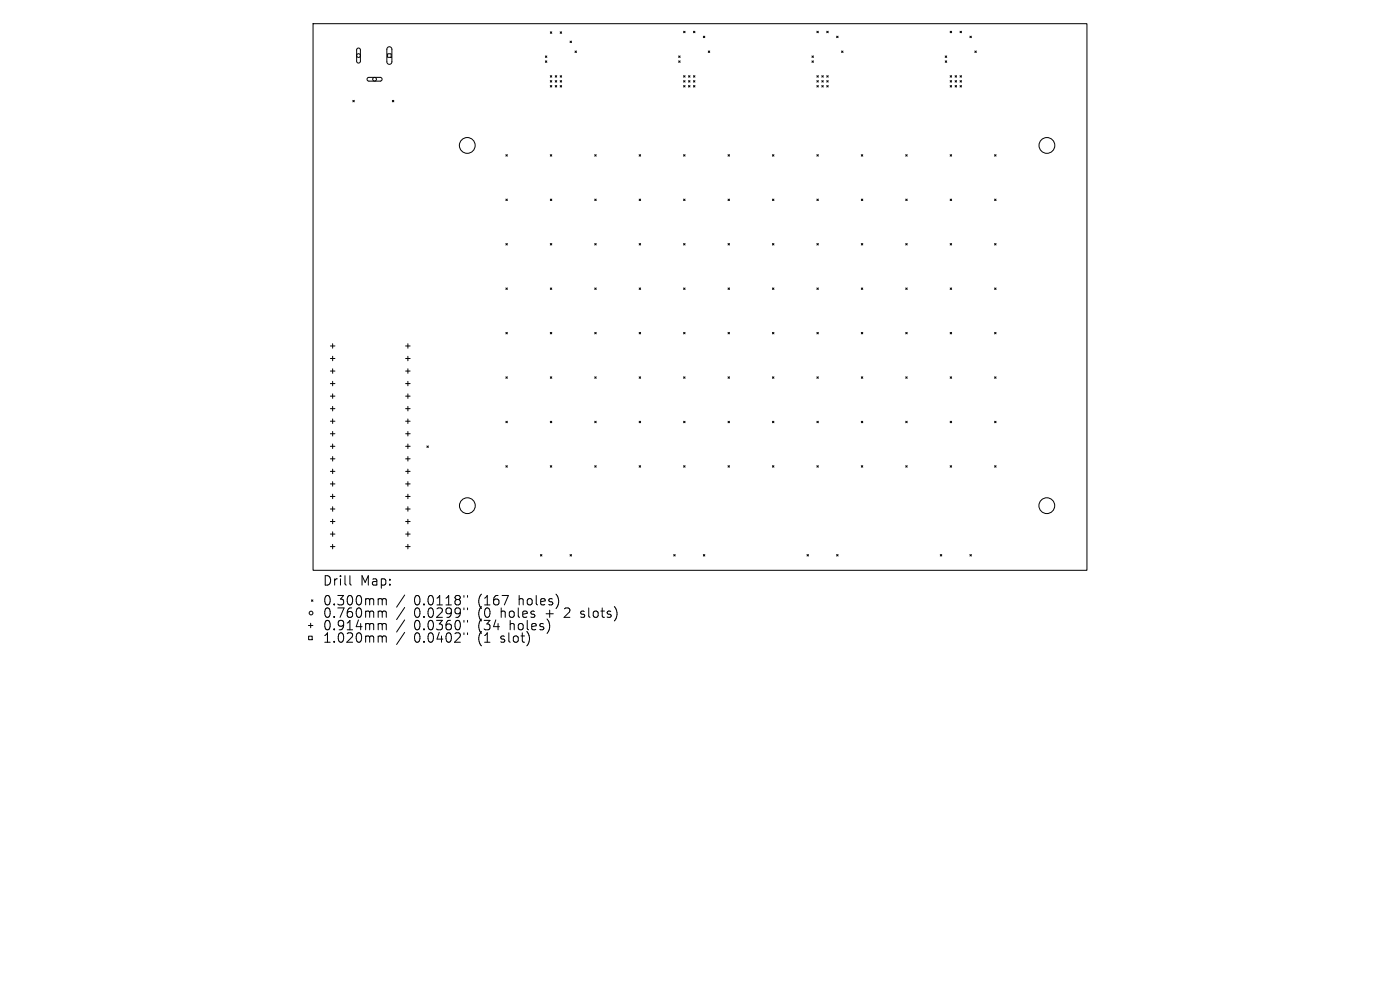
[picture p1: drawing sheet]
<svg xmlns="http://www.w3.org/2000/svg" width="297mm" height="210mm" viewBox="0 0 297 210" stroke-linecap="round" stroke-linejoin="round" font-family="sans-serif">
<defs><g id="words">
<g font-size="2.8">
<text x="68.4" y="124.5">Drill</text>
<text x="76.4" y="124.5">Map:</text>
<text x="68.4" y="128.7">0.300mm</text>
<text x="68.4" y="131.3">0.760mm</text>
<text x="87.8" y="128.7">0.0118&quot;</text>
<text x="87.8" y="131.3">0.0299&quot;</text>
<text x="101.6" y="128.7">(167</text>
<text x="101.6" y="131.3">(0</text>
<text x="106.5" y="131.3">holes</text>
<text x="110.3" y="128.7">holes)</text>
<text x="116.2" y="131.3">+</text>
<text x="120.4" y="131.3">2</text>
<text x="124.1" y="131.3">slots)</text>
<text x="68.4" y="134">0.914mm</text>
<text x="68.4" y="136.6">1.020mm</text>
<text x="87.8" y="134">0.0360&quot;</text>
<text x="87.8" y="136.6">0.0402&quot;</text>
<text x="101.6" y="134">(34</text>
<text x="101.6" y="136.6">(1</text>
<text x="106.5" y="136.6">slot)</text>
<text x="108.4" y="134">holes)</text>
</g>
</g></defs>
<g fill="none" stroke="#000" stroke-width=".21">
<path d="M66.4 5h164.2v116h-164.2zM75.8 10.3l.4-.1 .3 .4v2.4l-.4 .4-.3-.1-.1-.3zM78 16.5l2.7-.1 .3 .2 .1 .2-.4 .4h-2.5l-.3-.3zM82.2 10.1l.6-.1 .3 .4v2.8l-.2 .3-.3 .1-.3-.1-.2-.3v-2.8zM82.2 11.4h.8v.8h-.8zM115.7 11.9l.3 .3M115.7 12.9l.3 .3M116 11.9l-.3 .3M116 12.9l-.3 .3M116.7 6.8l.4 .3M116.7 16.1l.4 .3M116.7 17.1l.4 .3"/>
<path d="M116.7 18.1l.4 .4M117.1 6.8l-.4 .3M117.1 16.1l-.4 .3M117.1 17.1l-.4 .3M117.1 18.1l-.4 .4M117.8 17.1l.3 .3M117.8 18.1l.3 .4M117.8 16.1l.3 .3M118.1 16.1l-.3 .3M118.1 17.1l-.3 .3M118.1 18.1l-.3 .4M118.8 16.1l.4 .3"/>
<path d="M118.8 18.1l.4 .4M118.8 17.1l.4 .3M118.8 6.8l.4 .3M119.2 16.1l-.4 .3M119.2 17.1l-.4 .3M119.2 6.8l-.4 .3M119.2 18.1l-.4 .4M120.9 8.7l.3 .3M121.2 8.7l-.3 .3M122 10.8l.3 .3M122.3 10.8l-.3 .3M144 11.9l.3 .3"/>
<path d="M144 12.9l.3 .3M144.3 11.9l-.3 .3M144.3 12.9l-.3 .3M145 6.6l.3 .3M145 16.1l.3 .3M145 17.1l.3 .3M145 18.1l.3 .4M145.3 6.6l-.3 .3M145.3 16.1l-.3 .3M145.3 17.1l-.3 .3M145.3 18.1l-.3 .4M146.1 17.1l.3 .3"/>
<path d="M146.1 18.1l.3 .4M146.1 16.1l.3 .3M146.4 16.1l-.3 .3M146.4 17.1l-.3 .3M146.4 18.1l-.3 .4M147.1 16.1l.3 .3M147.1 18.1l.3 .4M147.1 17.1l.3 .3M147.1 6.6l.3 .3M147.4 16.1l-.3 .3M147.4 17.1l-.3 .3M147.4 6.6l-.3 .3"/>
<path d="M147.4 18.1l-.3 .4M149.2 7.7l.3 .3M149.5 7.7l-.3 .3M150.3 10.8l.3 .3M150.6 10.8l-.3 .3M172.2 11.9l.4 .3M172.2 12.9l.4 .3M172.6 12.9l-.4 .3M172.6 11.9l-.4 .3M173.3 6.6l.3 .3M173.3 16.1l.3 .3M173.3 17.1l.3 .3"/>
<path d="M173.3 18.1l.3 .4M173.6 6.6l-.3 .3M173.6 16.1l-.3 .3M173.6 17.1l-.3 .3M173.6 18.1l-.3 .4M174.3 17.1l.4 .3M174.3 18.1l.4 .4M174.3 16.1l.4 .3M174.7 16.1l-.4 .3M174.7 17.1l-.4 .3M174.7 18.1l-.4 .4M175.4 16.1l.3 .3"/>
<path d="M175.4 18.1l.3 .4M175.4 17.1l.3 .3M175.4 6.6l.3 .3M175.7 16.1l-.3 .3M175.7 17.1l-.3 .3M175.7 6.6l-.3 .3M175.7 18.1l-.3 .4M177.5 7.7l.3 .3M177.8 7.7l-.3 .3M178.5 10.8l.3 .3M178.8 10.8l-.3 .3M200.5 11.9l.3 .3"/>
<path d="M200.5 12.9l.3 .3M200.8 11.9l-.3 .3M200.8 12.9l-.3 .3M201.6 6.6l.3 .3M201.6 16.1l.3 .3M201.6 17.1l.3 .3M201.6 18.1l.3 .4M201.9 6.6l-.3 .3M201.9 16.1l-.3 .3M201.9 17.1l-.3 .3M201.9 18.1l-.3 .4M202.6 17.1l.3 .3"/>
<path d="M202.6 18.1l.3 .4M202.6 16.1l.3 .3M202.9 16.1l-.3 .3M202.9 17.1l-.3 .3M202.9 18.1l-.3 .4M203.7 16.1l.3 .3M203.7 18.1l.3 .4M203.7 17.1l.3 .3M203.7 6.6l.3 .3M204 16.1l-.3 .3M204 17.1l-.3 .3M204 6.6l-.3 .3"/>
<path d="M204 18.1l-.3 .4M205.8 7.7l.3 .3M206.1 7.7l-.3 .3M206.8 10.8l.3 .3M207.1 10.8l-.3 .3M74.9 21.3l.3 .3M75.2 21.3l-.3 .3M83.2 21.3l.3 .3M83.5 21.3l-.3 .3M107.3 32.8l.3 .3M107.6 32.8l-.3 .3M116.7 32.8l.4 .3"/>
<path d="M117.1 32.8l-.4 .3M126.2 32.8l.3 .3M126.5 32.8l-.3 .3M135.6 32.8l.3 .3M135.9 32.8l-.3 .3M145 32.8l.3 .3M145.3 32.8l-.3 .3M154.4 32.8l.4 .3M154.8 32.8l-.4 .3M163.9 32.8l.3 .3M164.2 32.8l-.3 .3M173.3 32.8l.3 .3"/>
<path d="M173.6 32.8l-.3 .3M182.7 32.8l.3 .3M183 32.8l-.3 .3M192.1 32.8l.4 .3M192.5 32.8l-.4 .3M201.6 32.8l.3 .3M201.9 32.8l-.3 .3M211 32.8l.3 .3M211.3 32.8l-.3 .3M107.3 42.2l.3 .3M107.3 51.7l.3 .3M107.6 42.2l-.3 .3"/>
<path d="M107.6 51.7l-.3 .3M116.7 51.7l.4 .3M116.7 42.2l.4 .3M117.1 42.2l-.4 .3M117.1 51.7l-.4 .3M126.2 42.2l.3 .3M126.2 51.7l.3 .3M126.5 42.2l-.3 .3M126.5 51.7l-.3 .3M135.6 51.7l.3 .3M135.6 42.2l.3 .3M135.9 42.2l-.3 .3"/>
<path d="M135.9 51.7l-.3 .3M145 42.2l.3 .3M145 51.7l.3 .3M145.3 42.2l-.3 .3M145.3 51.7l-.3 .3M154.4 42.2l.4 .3M154.4 51.7l.4 .3M154.8 51.7l-.4 .3M154.8 42.2l-.4 .3M163.9 51.7l.3 .3M163.9 42.2l.3 .3M164.2 42.2l-.3 .3"/>
<path d="M164.2 51.7l-.3 .3M173.3 42.2l.3 .3M173.3 51.7l.3 .3M173.6 42.2l-.3 .3M173.6 51.7l-.3 .3M182.7 42.2l.3 .3M182.7 51.7l.3 .3M183 42.2l-.3 .3M183 51.7l-.3 .3M192.1 42.2l.4 .3M192.1 51.7l.4 .3M192.5 42.2l-.4 .3"/>
<path d="M192.5 51.7l-.4 .3M201.6 42.2l.3 .3M201.6 51.7l.3 .3M201.9 42.2l-.3 .3M201.9 51.7l-.3 .3M211 42.2l.3 .3M211 51.7l.3 .3M211.3 42.2l-.3 .3M211.3 51.7l-.3 .3M70.1 73.4h.9M70.1 76.1h.9M70.1 78.7h.9"/>
<path d="M70.6 72.9v1M70.6 75.6v.9M70.6 78.2v1M86.1 73.4h.9M86.1 76.1h.9M86.1 78.7h.9M86.5 72.9v1M86.5 75.6v.9M86.5 78.2v1M107.3 61.1l.3 .3M107.3 70.5l.3 .3M107.3 79.9l.3 .4"/>
<path d="M107.6 61.1l-.3 .3M107.6 70.5l-.3 .3M107.6 79.9l-.3 .4M116.7 61.1l.4 .3M116.7 70.5l.4 .3M116.7 79.9l.4 .4M117.1 61.1l-.4 .3M117.1 70.5l-.4 .3M117.1 79.9l-.4 .4M126.2 79.9l.3 .4M126.2 61.1l.3 .3M126.2 70.5l.3 .3"/>
<path d="M126.5 61.1l-.3 .3M126.5 79.9l-.3 .4M126.5 70.5l-.3 .3M135.6 61.1l.3 .3M135.6 70.5l.3 .3M135.6 79.9l.3 .4M135.9 70.5l-.3 .3M135.9 61.1l-.3 .3M135.9 79.9l-.3 .4M145 79.9l.3 .4M145 61.1l.3 .3M145 70.5l.3 .3"/>
<path d="M145.3 61.1l-.3 .3M145.3 70.5l-.3 .3M145.3 79.9l-.3 .4M154.4 61.1l.4 .3M154.4 70.5l.4 .3M154.4 79.9l.4 .4M154.8 61.1l-.4 .3M154.8 70.5l-.4 .3M154.8 79.9l-.4 .4M163.9 61.1l.3 .3M163.9 70.5l.3 .3M163.9 79.9l.3 .4"/>
<path d="M164.2 61.1l-.3 .3M164.2 70.5l-.3 .3M164.2 79.9l-.3 .4M173.3 61.1l.3 .3M173.3 70.5l.3 .3M173.3 79.9l.3 .4M173.6 61.1l-.3 .3M173.6 70.5l-.3 .3M173.6 79.9l-.3 .4M182.7 61.1l.3 .3M182.7 70.5l.3 .3M182.7 79.9l.3 .4"/>
<path d="M183 61.1l-.3 .3M183 70.5l-.3 .3M183 79.9l-.3 .4M192.1 61.1l.4 .3M192.1 70.5l.4 .3M192.1 79.9l.4 .4M192.5 61.1l-.4 .3M192.5 70.5l-.4 .3M192.5 79.9l-.4 .4M201.6 61.1l.3 .3M201.6 70.5l.3 .3M201.6 79.9l.3 .4"/>
<path d="M201.9 61.1l-.3 .3M201.9 70.5l-.3 .3M201.9 79.9l-.3 .4M211 61.1l.3 .3M211 70.5l.3 .3M211 79.9l.3 .4M211.3 61.1l-.3 .3M211.3 70.5l-.3 .3M211.3 79.9l-.3 .4M70.1 81.4h.9M70.1 84h.9M70.1 86.7h.9"/>
<path d="M70.1 89.4h.9M70.1 92h.9M70.1 94.7h.9M70.1 97.3h.9M70.1 100h.9M70.6 80.9v.9M70.6 83.6v.9M70.6 86.2v1M70.6 88.9v.9M70.6 91.5v1M70.6 94.2v.9M70.6 96.9v.9"/>
<path d="M70.6 99.5v1M86.1 81.4h.9M86.1 84h.9M86.1 86.7h.9M86.1 89.4h.9M86.1 92h.9M86.1 94.7h.9M86.1 97.3h.9M86.1 100h.9M86.5 80.9v.9M86.5 83.6v.9M86.5 86.2v1"/>
<path d="M86.5 88.9v.9M86.5 91.5v1M86.5 94.2v.9M86.5 96.9v.9M86.5 99.5v1M90.6 94.6l.3 .3M90.9 94.6l-.3 .3M107.3 89.4l.3 .3M107.3 98.8l.3 .3M107.6 89.4l-.3 .3M107.6 98.8l-.3 .3M116.7 89.4l.4 .3"/>
<path d="M116.7 98.8l.4 .3M117.1 89.4l-.4 .3M117.1 98.8l-.4 .3M126.2 89.4l.3 .3M126.2 98.8l.3 .3M126.5 89.4l-.3 .3M126.5 98.8l-.3 .3M135.6 89.4l.3 .3M135.6 98.8l.3 .3M135.9 89.4l-.3 .3M135.9 98.8l-.3 .3M145 89.4l.3 .3"/>
<path d="M145 98.8l.3 .3M145.3 89.4l-.3 .3M145.3 98.8l-.3 .3M154.4 89.4l.4 .3M154.4 98.8l.4 .3M154.8 89.4l-.4 .3M154.8 98.8l-.4 .3M163.9 89.4l.3 .3M163.9 98.8l.3 .3M164.2 89.4l-.3 .3M164.2 98.8l-.3 .3M173.3 89.4l.3 .3"/>
<path d="M173.3 98.8l.3 .3M173.6 89.4l-.3 .3M173.6 98.8l-.3 .3M182.7 89.4l.3 .3M182.7 98.8l.3 .3M183 89.4l-.3 .3M183 98.8l-.3 .3M192.1 89.4l.4 .3M192.1 98.8l.4 .3M192.5 89.4l-.4 .3M192.5 98.8l-.4 .3M201.6 89.4l.3 .3"/>
<path d="M201.6 98.8l.3 .3M201.9 89.4l-.3 .3M201.9 98.8l-.3 .3M211 89.4l.3 .3M211 98.8l.3 .3M211.3 89.4l-.3 .3M211.3 98.8l-.3 .3M70.1 102.7h.9M70.1 105.3h.9M70.1 108h.9M70.1 110.6h.9M70.1 113.3h.9"/>
<path d="M70.1 116h.9M70.6 102.2v.9M70.6 104.8v1M70.6 107.5v1M70.6 110.2v.9M70.6 112.8v1M70.6 115.5v.9M86.1 102.7h.9M86.1 105.3h.9M86.1 108h.9M86.1 110.6h.9M86.1 113.3h.9"/>
<path d="M86.1 116h.9M86.5 102.2v.9M86.5 104.8v1M86.5 107.5v1M86.5 110.2v.9M86.5 112.8v1M86.5 115.5v.9M114.6 117.6l.4 .4M115 117.6l-.4 .4M120.9 117.6l.3 .4M121.2 117.6l-.3 .4M142.9 117.6l.3 .4"/>
<path d="M143.2 117.6l-.3 .4M149.2 117.6l.3 .4M149.5 117.6l-.3 .4M171.2 117.6l.3 .4M171.5 117.6l-.3 .4M177.5 117.6l.3 .4M177.8 117.6l-.3 .4M199.5 117.6l.3 .4M199.8 117.6l-.3 .4M205.8 117.6l.3 .4M206.1 117.6l-.3 .4M65.4 132.7h1"/>
<path d="M65.5 134.9h.7v.8h-.7zM65.9 132.2v1M66.1 127.2l.3 .4M66.4 127.2l-.3 .4M74.2 122.1v1.7l.3 .3M80.5 127l.5 .1 .1 .2M80.5 129.6l.5 .1 .1 .2M80.5 132.3l.5 .1 .1 .2M80.5 134.9l.5 .1 .1 .2M81.1 127.3l.3-.3 .5 .1v1.2M81.1 127.3v1M81.1 129.9v1.1"/>
<path d="M81.1 132.6v1M81.1 135.2v1M81.1 129.9l.3-.3 .5 .1v1.3M81.1 132.6l.3-.3 .5 .1v1.2M81.1 135.2l.3-.3 .5 .1v1.2M85.9 126.2l-1.8 2.6M85.9 128.9l-1.8 2.5M85.9 131.5l-1.8 2.6M85.9 134.1l-1.8 2.6M98.4 126.3v.4M98.4 129v.3M98.4 131.6v.4"/>
<path d="M98.4 134.2v.4M99.2 126.3v.4M99.2 129v.3M99.2 131.6v.4M99.2 134.2v.4M123.2 130.9l.2 .1M123.3 129.7v.5"/>
<circle cx="76.1" cy="11.8" r=".4"/>
<circle cx="79.5" cy="16.8" r=".4"/>
<circle cx="99.1" cy="30.9" r="1.68"/>
<circle cx="222.1" cy="30.9" r="1.68"/>
<circle cx="99.1" cy="107.3" r="1.68"/>
<circle cx="222.1" cy="107.3" r="1.68"/>
<circle cx="66" cy="130" r=".4"/>
</g>
<use href="#words"/>
</svg>
